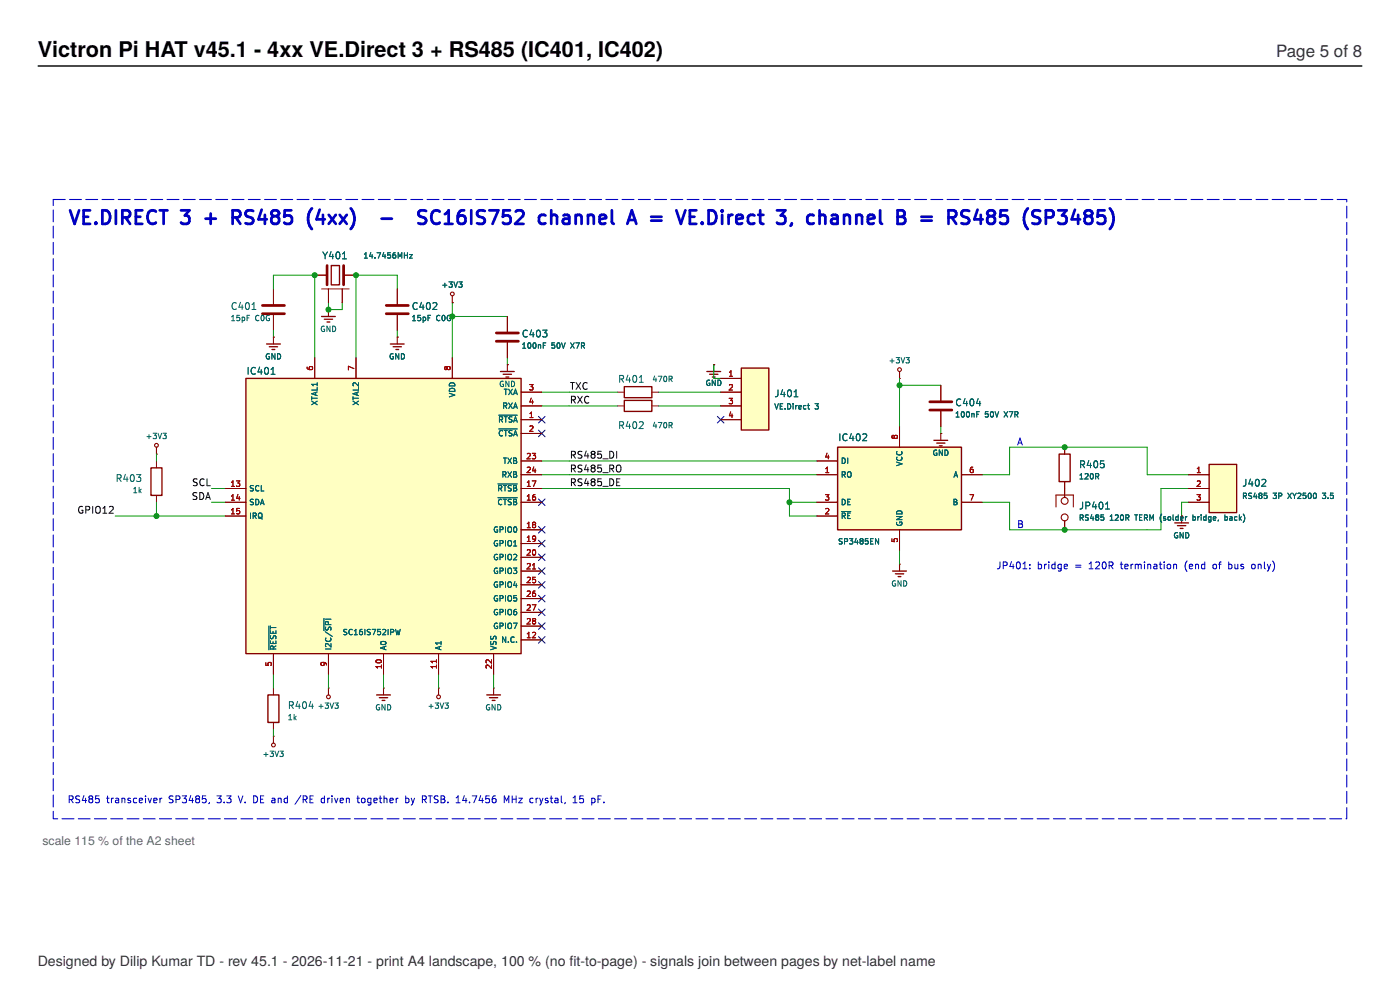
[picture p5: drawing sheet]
<svg xmlns="http://www.w3.org/2000/svg" width="297mm" height="210mm" viewBox="0 0 297 210" stroke-linecap="round" stroke-linejoin="round" font-family="sans-serif">
<defs><g id="words">
<text font-size="4.6" x="8" y="12">Victron Pi HAT v45.1 - 4xx VE.Direct 3 + RS485 (IC401, IC402)</text>
<text font-size="3.6" fill="#333" x="270.7" y="12">Page 5 of 8</text>
<text font-size="3" fill="#333" x="8" y="205">Designed by Dilip Kumar TD - rev 45.1 - 2026-11-21 - print A4 landscape, 100 % (no fit-to-page) - signals join between pages by net-label name</text>
<text font-size="2.6" fill="#666" x="9" y="179.2">scale 115 % of the A2 sheet</text>
</g></defs>
<path d="M8 14h281" fill="none" stroke="#000" stroke-width=".3"/>
<path d="M55.7 66.5h4.6M55.7 64.8h4.6M105.3 72.4h4.7M105.3 70.6h4.7M197.2 87h4.7M197.2 85.2h4.7" fill="none" stroke="#840000" stroke-width=".58"/>
<g fill="none" stroke="#840000" stroke-width=".21">
<path d="M58 71.5h.1M58 61.3v3.5M58 66.5v3.6M69.7 65.7h.1M107.6 77.3h.1M107.6 67.1v3.5M107.6 72.4v3.5M33.2 96.3h.1M33.2 97.8v1.4M131 86.1h1.4M131 83.2h1.4M138.3 86.1h1.4"/>
<path d="M138.3 83.2h1.4M199.6 81.7v3.5M199.6 87v3.5M33.2 105.1v1.4M58 156.2h.1M58 145.9v1.5M58 153.2v1.5M69.7 145.9h.1M81.4 145.9h.1M93 145.9h.1M104.7 145.9h.1"/>
</g>
<g fill="none" stroke="#006464" stroke-width=".21">
<path d="M49.1 68h.7M49.1 67.2l.4-.3v1.1M50.1 64.3a.69 .69 0 0 0-.9 .5 .69 .69 0 0 0 .6 .8l.3-.1M50.8 66.9h-.5l-.1 .5h.6v.5l-.1 .1-.5-.1M51 64.1l-.3 1.1h.9M51.4 64.7v.9M51.4 67.3v1.1M51.4 67.3h.3l.2 .2-.1 .5h-.4M52.3 64.3l.1-.1a.78 .78 0 0 1 .5 .7 .78 .78 0 0 1-.5 .7 .97 .97 0 0 1-.1-1.3zM52.4 67.4h.4M53 66.9h-.6v1.1M53.5 65.6h.8"/>
<path d="M53.5 64.6l.4-.4v1.4M54.9 67a.51 .51 0 0 0-.7 .5 .51 .51 0 0 0 .7 .4M55.5 67l.1-.1a.61 .61 0 0 1 .4 .6 .61 .61 0 0 1-.4 .5l-.2-.4zM57.1 66.9a.52 .52 0 0 0-.6 .6 .52 .52 0 0 0 .7 .4v-.4h-.2M57.1 75.1a.52 .52 0 0 0-.6 .5 .52 .52 0 0 0 .7 .5v-.4h-.2M58.3 75v1.2l-.6-1.2v1.2M58.9 75a.58 .58 0 0 1 .6 .6 .58 .58 0 0 1-.6 .6zM68.8 69.2a.52 .52 0 0 0-.7 .6 .52 .52 0 0 0 .8 .4v-.4h-.3M70 69.2v1.1l-.6-1.1v1.1M70.6 69.2a.58 .58 0 0 1 .6 .6 .58 .58 0 0 1-.6 .5zM110.9 73.9h.6M110.9 73.1l.3-.4v1.2"/>
<path d="M111.9 70.2a.69 .69 0 0 0-1 .5 .69 .69 0 0 0 .7 .8l.3-.2M112.1 72.8l.1-.1a.61 .61 0 0 1 .4 .6 .61 .61 0 0 1-.4 .6 .76 .76 0 0 1-.1-1.1zM112.8 70l-.4 1h.9M113.1 70.5v1M113.2 72.8l.1-.1a.61 .61 0 0 1 .4 .6 .61 .61 0 0 1-.4 .6l-.2-.5zM113.9 70.2l.3-.2a.78 .78 0 0 1 .5 .8 .78 .78 0 0 1-.5 .7l-.4-.6zM114.2 73.1v.8M114.2 73.2h.4l.1 .7M115.1 70h.9l-.5 .6 .5 .1v.6l-.2 .2-.7-.2M115.2 73.3h.4M115.8 72.7h-.6v1.2M117.7 72.7h-.6v.6l.5-.1 .1 .6-.2 .1-.4-.1"/>
<path d="M118.3 72.8l.1-.1a.61 .61 0 0 1 .4 .6 .61 .61 0 0 1-.4 .6 .76 .76 0 0 1-.1-1.1zM119.1 72.7l.4 1.2 .4-1.2M121 72.7l.8 1.2M121.8 72.7l-.8 1.2M122.1 72.7h.8l-.5 1.2M123.3 73.3h.6l.1-.5-.7-.1v1.2M123.6 73.3l.4 .6M133.2 79.6l-.4 1h1M134.4 79.7l.2-.1a.78 .78 0 0 1 .5 .8 .78 .78 0 0 1-.5 .7 .97 .97 0 0 1-.2-1.4zM138.9 79.7l-.3 .9h.7M139.6 79.8h.8l-.5 1.2M141 79.9l.1-.1a.61 .61 0 0 1 .4 .6 .61 .61 0 0 1-.4 .6 .76 .76 0 0 1-.1-1.1z"/>
<path d="M31.2 92.6h.8M31.6 92.2v.9M32.5 91.9h.7l-.4 .4 .3 .2v.4l-.1 .2-.5-.2M33.5 91.9l.4 1.2 .4-1.2M34.6 91.9h.7l-.4 .4 .3 .2v.4l-.1 .2-.5-.2M106.8 80.9a.52 .52 0 0 0-.7 .5 .52 .52 0 0 0 .7 .5v-.4h-.2M108 80.9v1.1l-.7-1.1v1.1M108.5 80.9a.58 .58 0 0 1 .7 .5 .58 .58 0 0 1-.7 .6zM131.5 80.4l.7-.1 .1-.2-.1-.3-.7-.2v1.5M131.5 90.2l.7-.1 .1-.2-.1-.3-.7-.2v1.5M131.8 90.2l.5 .7M131.8 80.4l.5 .7"/>
<path d="M133.2 89.4l-.4 1h1M133.5 80.1v1M133.5 89.9v1M134.4 89.6l.2-.2a.78 .78 0 0 1 .5 .8 .78 .78 0 0 1-.5 .7l-.4-.5zM135.6 89.6l.6-.2 .3 .5-.9 1h.9M135.6 81.1h.9M135.6 80.1l.4-.5v1.5M138.9 89.6l-.3 .8h.7M139.2 80.2v.8M139.2 90v.8M139.6 89.6h.8l-.5 1.2M140.9 89.7l.2-.1a.61 .61 0 0 1 .4 .6 .61 .61 0 0 1-.4 .6l-.3-.5z"/>
<path d="M141.9 90.2h.6v-.5l-.6-.1v1.2M141.9 80.4l.6-.1v-.4l-.6-.1v1.2M142.2 90.2l.4 .6M142.2 80.4l.4 .6M202.8 88.5h.7M202.8 87.6l.4-.3v1.2M203.8 84.8a.69 .69 0 0 0-.9 .4 .69 .69 0 0 0 .6 .9l.3-.2M204 87.4l.2-.1a.61 .61 0 0 1 .4 .6 .61 .61 0 0 1-.4 .6l-.3-.5zM204.7 84.6l-.3 1h.9M205.1 85.1v1M205.1 87.4l.2-.1a.61 .61 0 0 1 .4 .6 .61 .61 0 0 1-.4 .6l-.3-.5zM205.9 84.8l.2-.2a.78 .78 0 0 1 .5 .8 .78 .78 0 0 1-.5 .7l-.3-.6z"/>
<path d="M206.2 87.7v.8M206.2 87.8h.4l.1 .7M207.2 87.9h.4M207.5 84.6l-.3 1h.9M207.8 87.3h-.6v1.2M207.8 85.1v1M209.6 87.3h-.5l-.1 .6 .6-.1v.6l-.2 .1-.4-.1M210.3 87.4l.1-.1a.61 .61 0 0 1 .4 .6 .61 .61 0 0 1-.4 .6 .76 .76 0 0 1-.1-1.1zM211.1 87.3l.4 1.2 .4-1.2M213 87.3l.8 1.2M213.8 87.3l-.8 1.2M214.1 87.3h.8l-.5 1.2"/>
<path d="M215.3 87.9h.5l.1-.5-.6-.1v1.2M215.6 87.9l.4 .6M24.9 101.4h.7l.1-.2-.1-.4-.7-.1v1.4M25.2 101.4l.5 .7M26.6 100.6l-.3 1.1h.9M26.9 101.2v.9M27.9 100.7h.1a.78 .78 0 0 1 .5 .7 .78 .78 0 0 1-.5 .7 .97 .97 0 0 1-.1-1.4zM28.4 104.5h.6M28.4 103.7l.3-.3v1.1M29 100.7h.9l-.5 .5 .4 .2v.6l-.2 .1-.6-.1M29.5 103.4v1.1M29.6 104.1l.4 .4"/>
<path d="M30 103.8l-.5 .4M56.4 159.6v.9M57.3 159.3h.7l-.4 .5 .4 .1v.5l-.2 .1-.5-.1M58.3 159.3l.4 1.2 .4-1.2M59.4 159.3h.7l-.4 .5 .3 .1v.5l-.1 .1-.5-.1M61.2 152.7h.7M61.2 151.9l.4-.4v1.2M61.4 149.6l.7-.1 .1-.2v-.3l-.8-.2v1.5M61.7 149.6l.5 .7M62.4 151.5v1.2M62.5 152.3l.3 .4M62.8 151.9l-.4 .5"/>
<path d="M63.1 148.8l-.3 1h.9M63.5 149.3v1M64.3 149l.2-.2a.78 .78 0 0 1 .5 .8 .78 .78 0 0 1-.5 .7l-.3-.6zM65.9 148.8l-.3 1h.9M66.3 149.3v1M67.7 149.8h.8M68.1 149.4v.9M69 149.1h.7l-.4 .5 .3 .1v.5l-.1 .1-.5-.1M70 149.1l.4 1.2 .4-1.2M71.1 149.1h.7l-.4 .5 .3 .1v.5l-.2 .1-.4-.1M80.5 149.5a.52 .52 0 0 0-.7 .5 .52 .52 0 0 0 .7 .5v-.4h-.2M81.7 149.5v1.1l-.7-1.1v1.1"/>
<path d="M82.2 149.5a.58 .58 0 0 1 .7 .5 .58 .58 0 0 1-.7 .6zM91 149.8h.9M91.4 149.4v.9M92.3 149.1h.7l-.3 .5 .3 .1v.5l-.2 .1-.5-.1M93.4 149.1l.3 1.2 .4-1.2M94.4 149.1h.7l-.4 .5 .4 .1v.5l-.2 .1-.5-.1M103.8 149.5a.52 .52 0 0 0-.6 .5 .52 .52 0 0 0 .7 .5v-.4h-.2M105 149.5v1.1l-.6-1.1v1.1M105.6 149.5a.58 .58 0 0 1 .6 .5 .58 .58 0 0 1-.6 .6zM56 160h.9"/>
</g>
<g fill="none" stroke="#840000" stroke-width=".29">
<path d="M56.5 73h3M57.1 73.6h1.8M57.7 74.1h.6M68.2 67.1h2.9M68.8 67.7h1.8M69.4 68.3h.6M106.2 78.8h2.9M106.8 79.4h1.7M107.3 80h.6M32 99.2h2.4v5.9h-2.4zM132.4 84.9h5.9v2.4h-5.9zM132.4 82h5.9v2.4h-5.9z"/>
<path d="M56.8 147.4h2.4v5.8h-2.4zM79.9 147.4h2.9M80.5 148h1.7M81.1 148.6h.6M103.3 147.4h2.9M103.8 148h1.8M104.4 148.6h.6"/>
</g>
<g fill="none" stroke="#840000" stroke-width=".23">
<path d="M58 71.5v1.5M69.7 65.7v1.4M107.6 77.3v1.5M33.2 94.9v1.4M58 156.2v1.4M69.7 145.9v1.5M81.4 145.9v1.5M93 145.9v1.5M104.7 145.9v1.5"/>
<circle cx="33.2" cy="94.5" r=".4"/>
<circle cx="58" cy="158" r=".4"/>
<circle cx="69.7" cy="147.8" r=".4"/>
<circle cx="93" cy="147.8" r=".4"/>
</g>
<path d="M177.7 94.9h26.3v17.5h-26.3z" fill="#ffffc2" stroke="#840000" stroke-width=".29"/>
<g fill="none" stroke="#840000" stroke-width=".21">
<path d="M173.3 97.8h4.4M190.8 90.5v4.4M199.6 91.9h.1M225.9 94.9v1.4M173.3 100.7h4.4M173.3 109.5h4.4M173.3 106.5h4.4M190.8 112.4v4.4M204 100.7h4.3M204 106.5h4.3M225.9 102.2v3.3M225.9 110.5v1.9"/>
<path d="M250.7 109.5h.1"/>
</g>
<g fill="none" stroke="#006464" stroke-width=".21">
<path d="M178.2 92v1.5M178.7 97.1a.59 .59 0 0 1 .6 .6 .59 .59 0 0 1-.6 .6zM179.7 92.2a.69 .69 0 0 0-1 .4 .69 .69 0 0 0 .7 .9l.3-.2M179.8 97.1v1.2M180.6 92l-.3 1h.9M180.9 92.5v1M181.8 92.2l.2-.2a.78 .78 0 0 1 .5 .8 .78 .78 0 0 1-.5 .7l-.4-.6zM183 92.2l.6-.2 .3 .4-.9 1.1h.9M190.2 98l1.2 .4-1.2 .4M190.3 95.8a.52 .52 0 0 0 .5 .7 .52 .52 0 0 0 .4-.7M190.3 97a.52 .52 0 0 0 .5 .7 .52 .52 0 0 0 .4-.7M198.7 95.5a.52 .52 0 0 0-.7 .5 .52 .52 0 0 0 .8 .5v-.4h-.3"/>
<path d="M199.9 95.5v1.1l-.6-1.1v1.1M200.5 95.5a.58 .58 0 0 1 .6 .5 .58 .58 0 0 1-.6 .6zM229.3 98.5h.6l.2-.3-.1-.3-.7-.1v1.4M229.6 98.5l.5 .7M231 97.7l-.4 1h.9M231.3 98.2v1M232.2 97.8h.2a.78 .78 0 0 1 .5 .7 .78 .78 0 0 1-.5 .7 .97 .97 0 0 1-.2-1.4zM234.2 97.8h-.7l-.1 .7 .2-.2 .5 .1 .2 .2-.1 .5-.2 .1-.6-.1M178.5 108.5h2M178.7 100.7l.5-.1 .1-.4-.6-.1v1.1M178.7 105.9a.59 .59 0 0 1 .6 .6 .59 .59 0 0 1-.6 .6zM178.7 109.4h.5l.1-.5-.6-.1v1.2"/>
<path d="M178.7 114.3h-.5l-.2 .2 .1 .2 .5 .3v.3l-.6 .1M178.9 100.7l.4 .5M178.9 109.4l.4 .6M179.2 114.9l.5-.1 .1-.4-.6-.1v1.1M179.8 100.2l.3-.1a.39 .39 0 0 1 .5 .4v.3a.39 .39 0 0 1-.4 .5 .39 .39 0 0 1-.4-.5zM179.8 109.4h.4M179.8 106.5h.4M180.2 114.3h.7l-.4 .4 .4 .1v.5l-.2 .1-.5-.1M180.4 108.8h-.6v1.2h.6M180.4 105.9h-.6v1.2h.6M181.6 114.2l-.3 .8h.8M181.9 114.6v.8"/>
<path d="M182.7 114.7l-.3 .3 .3 .4 .4-.2-.2-.5M182.7 114.7l-.3-.2 .3-.2 .4 .2-.2 .2M182.7 114.7h.2M184.1 114.3h-.5l-.1 .5 .6-.1v.6l-.1 .1-.5-.1M184.7 114.8h.4M185.2 114.3h-.5v1.1h.5M186.4 114.3v1.1l-.7-1.1v1.1M190.2 109.6h1.2l-1.2 .6h1.2M190.2 110.8a.53 .53 0 0 0 .6 .7 .53 .53 0 0 0 .4-.8h-.3v.3M190.2 108.6a.63 .63 0 0 1 .8-.2 .63 .63 0 0 1 .4 .6h-1.2zM202.4 105.9h.4l.2 .2-.2 .4 .2 .1v.2l-.2 .3h-.4zM202.4 106.5h.4"/>
<path d="M202.4 101.2l.4-1.1 .4 1.1M202.5 100.9h.5M229.1 101.6h.7M229.1 100.8l.3-.3v1.1M229.2 109.8h.5l.1-.5-.6-.1v1.2M229.4 109.8l.4 .6M229.7 106.5l-.1 1.3-.5 .2M230.2 100.6l.4-.1 .2 .3-.7 .8h.7M230.4 107.3l.7-.1 .1-.2-.1-.3-.7-.2v1.5M230.9 109.3h-.6v.3l.5 .3 .1 .2-.2 .3-.5-.1M231.4 100.5h.2a.61 .61 0 0 1 .4 .5 .61 .61 0 0 1-.4 .6 .76 .76 0 0 1-.2-1.1zM231.6 109.2l-.3 .8h.8"/>
<path d="M231.9 109.6v.8M232.1 106.4l-.3 1.1h.9M232.4 101.1l.6-.1v-.4l-.6-.1v1.1M232.5 107v1M232.7 109.7l-.3-.2 .3-.3 .4 .2-.2 .3M232.7 109.7l-.3 .2 .3 .5 .4-.3-.2-.4M232.7 109.7h.2M232.7 101.1l.4 .5M233.4 106.6l.1-.1a.78 .78 0 0 1 .5 .7 .78 .78 0 0 1-.5 .8 .97 .97 0 0 1-.1-1.4zM234.1 109.2h-.5l-.1 .6 .6-.1v.6l-.1 .1-.5-.1M234.5 108h.9M234.5 106.9l.5-.4v1.5"/>
<path d="M235.5 110.4h.7M235.5 109.5l.3-.3v1.2M236.6 109.3l.4-.1 .3 .3-.8 .9h.8M237.8 109.3l.2-.1a.61 .61 0 0 1 .4 .6 .61 .61 0 0 1-.4 .6l-.3-.5zM238.8 109.8h.6v-.5l-.6-.1v1.2M239.1 109.8l.4 .6M240.7 109.2h.7M241 109.2v1.2M241.7 109.8h.4M242.3 109.2h-.6v1.2h.6M242.8 109.8h.5l.1-.5-.6-.1v1.2M243.1 109.8l.3 .6"/>
<path d="M243.9 110.4v-1.2l.4 .8 .4-.8v1.2M246.4 109a1.32 1.32 0 0 0 0 1.8M247.3 109.6h-.3l-.2 .2 .1 .1 .4 .1v.3h-.5M247.9 109.6h.2l.3 .2v.3l-.3 .3-.3-.3zM248.9 109.2v1l.1 .2M249.8 113a.52 .52 0 0 0-.7 .6 .52 .52 0 0 0 .8 .4v-.4h-.3M249.9 109.6h-.3l-.2 .2 .1 .5h.4M249.9 109.2v1.2M250.4 110l.6-.1-.1-.3h-.3l-.2 .2 .1 .5h.4M251 113v1.1l-.7-1.1v1.1M251.5 109.6v.8M251.5 113a.58 .58 0 0 1 .7 .5 .58 .58 0 0 1-.7 .6z"/>
<path d="M251.8 109.6l-.3 .2M253.1 109.6h.3l.2 .2-.1 .5h-.4M253.1 109.2v1.2M254.1 109.6v.8M254.4 109.6l-.3 .2M254.8 109.2v.1M254.8 109.6v.8M255.9 109.6h-.4l-.2 .2 .1 .5h.5M255.9 109.2v1.2M256.9 109.6v.9l-.2 .2h-.3M256.9 109.6h-.3l-.2 .2 .1 .5h.4M257.4 110l.5-.1v-.3h-.3l-.2 .2v.5h.5"/>
<path d="M258.5 110.3l-.1 .2M259.9 109.6h.3l.2 .2-.1 .5h-.4M259.9 109.2v1.2M260.9 109.6h.4l.1 .8M261.4 109.9l-.6 .2 .2 .3 .4-.1M262.4 109.6h-.3l-.2 .2 .1 .5h.4M262.9 109.2v1.2M263 109.9l.4 .5M263.4 109.6l-.5 .4M263.7 109a1.32 1.32 0 0 1 0 1.8"/>
</g>
<path d="M175.2 99.4l.3-.3v1.2M175.4 96.1l-.2 .8h.7M175.7 96.6v.7M189.7 92.6l-.2-.3-.3 .3 .2 .4 .3-.2M189.7 92.6l.2-.3 .5 .3-.2 .4-.5-.2M189.7 92.6v.2M206.4 99.1h-.4l-.1 .3-.1 .6 .2 .3 .4-.2v-.5l-.4-.1-.2 .3M175.1 104.9h.7l-.4 .5 .4 .1v.5l-.2 .1-.5-.1M175.2 100.3h.6M175.2 108l.4-.2 .2 .4-.7 .8h.7M189.2 114.3v.5l.6 .1-.1-.6h.6l.1 .2-.1 .4M205.8 104.9h.7l-.5 1.2" fill="none" stroke="#a90000" stroke-width=".21"/>
<path d="M198.1 93.4h2.9M198.7 94h1.8M199.3 94.6h.6M224.7 96.3h2.3v5.9h-2.3zM249.2 110.9h2.9M249.8 111.5h1.7M250.4 112.1h.6" fill="none" stroke="#840000" stroke-width=".29"/>
<g fill="none" stroke="#840000" stroke-width=".23">
<path d="M199.6 91.9v1.5M224 107.5v-2.5h3.7v2.5M250.7 109.5v1.4"/>
<circle cx="225.9" cy="109.8" r=".73"/>
<circle cx="225.9" cy="106.2" r=".73"/>
</g>
<path d="M256.5 98.5h5.8v10.2h-5.8z" fill="#ffffc2" stroke="#840000" stroke-width=".29"/>
<path d="M252.1 100.7h4.4M252.1 103.6h4.4M252.1 106.5h4.4" fill="none" stroke="#840000" stroke-width=".21"/>
<path d="M254 99.4l.3-.3v1.2M253.9 104.9h.8l-.4 .5 .3 .1v.5l-.2 .1-.5-.1M254 100.3h.7M254 102.1l.4-.1 .3 .3-.8 .9h.8" fill="none" stroke="#a90000" stroke-width=".21"/>
<g fill="none" stroke="#006464" stroke-width=".21">
<path d="M263.8 105.2h.5l.1-.5-.6-.1v1.2M264.1 105.2l.3 .6M264.3 101.7l-.1 1.2-.5 .2M265.3 101.6l-.4 1.1h.9M265.5 104.7h-.6v.3l.5 .3 .1 .2-.2 .3-.4-.1M265.6 102.2v.9M266.2 104.5l-.2 .9h.7M266.5 105v.8M266.5 101.7h.2a.78 .78 0 0 1 .5 .7 .78 .78 0 0 1-.5 .7 .97 .97 0 0 1-.2-1.4zM267.3 105.1l-.2-.2 .2-.3 .4 .2-.2 .3M267.3 105.1l-.2 .2 .2 .5 .4-.3-.2-.4M267.3 105.1h.2"/>
<path d="M267.7 101.8l.6-.1 .2 .4-.9 1h.9M268.8 104.6h-.6v.6l.5-.1 .1 .5-.2 .2-.4-.2M270.1 104.6h.7l-.4 .4 .3 .2v.4l-.1 .2-.5-.2M271.3 105.2h.5l.1-.5-.6-.1v1.2M273.2 104.6l.8 1.2M274 104.6l-.8 1.2M274.2 104.6l.4 .6M274.6 105.2v.6M275 104.6l-.4 .6M275.3 104.7l.5-.1 .2 .3-.7 .9h.7M277 104.6h-.5l-.1 .6 .6-.1v.5l-.1 .2-.5-.2M277.6 104.7l.2-.1a.61 .61 0 0 1 .4 .6 .61 .61 0 0 1-.4 .6l-.3-.5z"/>
<path d="M278.8 104.7l.1-.1a.61 .61 0 0 1 .4 .6 .61 .61 0 0 1-.4 .6 .76 .76 0 0 1-.1-1.1zM280.5 104.6h.7l-.3 .4 .3 .2v.4l-.2 .2-.5-.2M281.7 105.6v.2M282.8 104.6h-.5l-.1 .6 .6-.1v.5l-.1 .2-.5-.2"/>
</g>
<path d="M157.3 78.1h5.8v13.1h-5.8z" fill="#ffffc2" stroke="#840000" stroke-width=".29"/>
<g fill="none" stroke="#840000" stroke-width=".21">
<path d="M66.8 58.4h2.6M72.9 58.4h2.6M68.2 61.3h5.9M69.7 61.3v2.9M72.6 61.3v2.9M84.3 71.5h.1M84.3 61.3v3.5M84.3 66.5v3.6M96 64.2h.1M151.4 77.3h.1M152.9 80.3h4.4M152.9 83.2h4.4"/>
<path d="M152.9 86.1h4.4M152.9 89h4.4M190.8 80.3h.1M190.8 119.7h.1"/>
</g>
<path d="M154.7 79.8h.7M154.7 79l.4-.3v1.1M154.7 84.5h.7l-.4 .4 .3 .1v.6l-.1 .1-.5-.1M154.7 81.7l.5-.1 .2 .3-.7 .8h.7M155 87.4l-.3 .8h.8M155.3 87.8v.8" fill="none" stroke="#a90000" stroke-width=".21"/>
<g fill="none" stroke="#006464" stroke-width=".21">
<path d="M68.5 53.4l.5 .8M69 54.2v.7M69.5 53.4l-.5 .8M70.2 53.4l-.3 1h.9M70.6 53.9v1M71.5 53.5l.1-.1a.78 .78 0 0 1 .5 .8 .78 .78 0 0 1-.5 .7 .97 .97 0 0 1-.1-1.4zM72.7 54.9h.8M72.7 53.9l.4-.5v1.5M77.3 54.8h.7M77.3 53.9l.3-.3v1.2M78.7 53.6l-.3 .8h.7M78.9 54v.8"/>
<path d="M79.5 54.6v.2M80 53.6h.7l-.4 1.2M81.4 53.6l-.3 .8h.7M81.7 54v.8M82.8 53.6h-.5l-.1 .6 .6-.1v.5l-.1 .2-.5-.2M83.9 53.6l-.4 .1-.1 .2-.1 .6 .2 .3 .4-.2v-.5l-.4-.1-.2 .3M84.5 54.8v-1.2l.4 .8 .3-.8v1.2M85.8 53.6v1.2M85.8 54.2h.6M86.4 53.6v1.2M86.9 54h.6l-.6 .8h.6M95.2 59.8h.8l-.4 .4 .3 .1v.5l-.2 .1-.5-.1"/>
<path d="M96.3 59.8l.4 1.1 .3-1.1M97.3 59.8h.7l-.3 .4 .3 .1v.5l-.2 .1-.5-.1M83.4 75.1a.52 .52 0 0 0-.7 .5 .52 .52 0 0 0 .8 .5v-.4h-.3M84.6 75v1.2l-.6-1.2v1.2M85.2 75a.58 .58 0 0 1 .6 .6 .58 .58 0 0 1-.6 .6zM87.5 68h.7M87.5 67.2l.3-.3v1.1M88.5 64.3a.69 .69 0 0 0-1 .5 .69 .69 0 0 0 .7 .8l.3-.1M89.2 66.9h-.5l-.1 .5h.6v.5l-.2 .1-.4-.1M89.4 64.1l-.3 1.1h.9M89.8 64.7v.9M89.8 67.3v1.1"/>
<path d="M89.8 67.3h.3l.2 .2-.1 .5h-.4M90.7 64.3l.1-.1a.78 .78 0 0 1 .5 .7 .78 .78 0 0 1-.5 .7 .97 .97 0 0 1-.1-1.3zM90.8 67.4h.4M91.3 66.9h-.5v1.1M91.8 64.3l.6-.1 .3 .4-.9 1h.9M93.3 67a.51 .51 0 0 0-.7 .5 .51 .51 0 0 0 .7 .4M93.9 67l.1-.1a.61 .61 0 0 1 .4 .6 .61 .61 0 0 1-.4 .5l-.2-.4zM93.9 60.5h.9M94.4 60.1v.8M95.5 66.9a.52 .52 0 0 0-.7 .6 .52 .52 0 0 0 .8 .4v-.4h-.3M188.8 76.6h.9M189.2 76.1v.9"/>
<path d="M190.1 75.8h.7l-.4 .5 .4 .1v.5l-.2 .1-.5-.1M191.2 75.8l.3 1.2 .4-1.2M192.2 75.8h.7l-.4 .5 .4 .1v.5l-.2 .1-.5-.1M150.5 80.7a.52 .52 0 0 0-.6 .5 .52 .52 0 0 0 .7 .5v-.4h-.2M151.7 80.6v1.2l-.6-1.2v1.2M152.3 80.6a.58 .58 0 0 1 .7 .6 .58 .58 0 0 1-.7 .6zM164.4 85.6l.3 1.2 .4-1.2M165 82.7v1.3l-.5 .2M165.5 86.2h.4M166 82.6l-.3 1.1h.9M166.1 85.6h-.6v1.2h.6M166.4 83.2v1"/>
<path d="M166.6 86.7v.1M167.1 85.6a.58 .58 0 0 1 .7 .6 .58 .58 0 0 1-.7 .6zM167.2 82.8l.2-.1a.78 .78 0 0 1 .5 .7 .78 .78 0 0 1-.5 .8l-.3-.6zM168.2 85.6v.1M168.2 86v.8M168.5 84.2h.8M168.5 83.1l.4-.4v1.5M168.8 86v.8M169.1 86l-.3 .2M169.5 86.4l.5-.1-.1-.2-.3-.1-.1 .2v.5h.4M171 86.1l-.3-.1-.3 .2 .1 .5h.5M171.3 86h.5"/>
<path d="M171.5 85.6v1l.3 .2M172.9 85.6h.7l-.4 .5 .4 .1v.5l-.2 .1-.5-.1M190 123.2a.52 .52 0 0 0-.7 .6 .52 .52 0 0 0 .7 .4v-.4h-.2M191.2 123.2v1.1l-.7-1.1v1.1M191.7 123.2a.58 .58 0 0 1 .7 .6 .58 .58 0 0 1-.7 .5z"/>
</g>
<g fill="none" stroke="#840000" stroke-width=".23">
<path d="M84.3 71.5v1.5M96 62.8v1.4M151.4 77.3v1.5M190.8 78.8v1.5M190.8 119.7v1.4"/>
<circle cx="96" cy="62.4" r=".4"/>
<circle cx="190.8" cy="78.4" r=".4"/>
</g>
<path d="M70.3 56.3h1.7v4.1h-1.7zM82.8 73h2.9M83.4 73.6h1.8M84 74.1h.6M150 78.8h2.9M150.5 79.4h1.8M151.1 80h.6M189.4 121.1h2.9M190 121.7h1.7M190.5 122.3h.6" fill="none" stroke="#840000" stroke-width=".29"/>
<path d="M69.4 56.3v4.1M72.9 56.3v4.1M81.9 66.5h4.7M81.9 64.8h4.7" fill="none" stroke="#840000" stroke-width=".58"/>
<path d="M52.2 80.3h58.4v58.4h-58.4z" fill="#ffffc2" stroke="#840000" stroke-width=".29"/>
<g fill="none" stroke="#840000" stroke-width=".21">
<path d="M66.8 58.4h2.6M72.9 58.4h2.6M58 71.5h.1M66.8 75.9v4.4M69.7 61.3v2.9M72.6 61.3v2.9M75.5 75.9v4.4M84.3 71.5h.1M84.3 61.3v3.5M84.3 66.5v3.6M96 64.2h.1M96 75.9v4.4"/>
<path d="M107.6 77.3h.1M107.6 67.1v3.5M107.6 72.4v3.5M151.4 77.3h.1M110.6 89h4.3M110.6 91.9h4.3M110.6 97.8h4.3M110.6 83.2h4.3M110.6 86.1h4.3M152.9 89h4.4M152.9 83.2h4.4M152.9 86.1h4.4"/>
<path d="M152.9 80.3h4.4M173.3 97.8h4.4M190.8 90.5v4.4M199.6 91.9h.1M199.6 81.7v3.5M199.6 87v3.5M225.9 94.9v1.4M47.8 103.6h4.4M47.8 106.5h4.4M47.8 109.5h4.4M110.6 103.6h4.3M110.6 106.5h4.3"/>
<path d="M110.6 112.4h4.3M110.6 115.3h4.3M110.6 118.2h4.3M110.6 100.7h4.3M173.3 106.5h4.4M173.3 109.5h4.4M173.3 100.7h4.4M190.8 112.4v4.4M204 106.5h4.3M204 100.7h4.3M225.9 102.2v3.3M225.9 110.5v1.9"/>
<path d="M250.7 109.5h.1M252.1 103.6h4.4M252.1 106.5h4.4M252.1 100.7h4.4M58 138.7v4.3M69.7 138.7v4.3M81.4 138.7v4.3M93 138.7v4.3M104.7 138.7v4.3M110.6 135.7h4.3M110.6 121.1h4.3M110.6 124.1h4.3"/>
<path d="M110.6 127h4.3M110.6 129.9h4.3M110.6 132.8h4.3"/>
</g>
<g fill="none" stroke="#006464" stroke-width=".21">
<path d="M68.5 53.4l.5 .8M69 54.2v.7M69.5 53.4l-.5 .8M70.2 53.4l-.3 1h.9M70.6 53.9v1M71.5 53.5l.1-.1a.78 .78 0 0 1 .5 .8 .78 .78 0 0 1-.5 .7 .97 .97 0 0 1-.1-1.4zM72.7 54.9h.8M72.7 53.9l.4-.5v1.5M77.3 54.8h.7M77.3 53.9l.3-.3v1.2M78.7 53.6l-.3 .8h.7M78.9 54v.8"/>
<path d="M79.5 54.6v.2M80 53.6h.7l-.4 1.2M81.4 53.6l-.3 .8h.7M81.7 54v.8M82.8 53.6h-.5l-.1 .6 .6-.1v.5l-.1 .2-.5-.2M83.9 53.6l-.4 .1-.1 .2-.1 .6 .2 .3 .4-.2v-.5l-.4-.1-.2 .3M84.5 54.8v-1.2l.4 .8 .3-.8v1.2M85.8 53.6v1.2M85.8 54.2h.6M86.4 53.6v1.2M86.9 54h.6l-.6 .8h.6M95.2 59.8h.8l-.4 .4 .3 .1v.5l-.2 .1-.5-.1"/>
<path d="M96.3 59.8l.4 1.1 .3-1.1M97.3 59.8h.7l-.3 .4 .3 .1v.5l-.2 .1-.5-.1M52.6 77.9v1.5M54.2 78.1a.69 .69 0 0 0-1 .5 .69 .69 0 0 0 .7 .8l.3-.1M55.1 77.9l-.4 1h.9M55.4 78.4v1M56.3 78l.2-.1a.78 .78 0 0 1 .5 .8 .78 .78 0 0 1-.5 .7 .97 .97 0 0 1-.2-1.4zM57.1 75.1a.52 .52 0 0 0-.6 .5 .52 .52 0 0 0 .7 .5v-.4h-.2M57.5 78.4l.4-.5v1.5M57.5 79.4h.8M58.3 75v1.2l-.6-1.2v1.2M58.9 75a.58 .58 0 0 1 .6 .6 .58 .58 0 0 1-.6 .6z"/>
<path d="M83.4 75.1a.52 .52 0 0 0-.7 .5 .52 .52 0 0 0 .8 .5v-.4h-.3M84.6 75v1.2l-.6-1.2v1.2M85.2 75a.58 .58 0 0 1 .6 .6 .58 .58 0 0 1-.6 .6zM87.5 68h.7M87.5 67.2l.3-.3v1.1M88.5 64.3a.69 .69 0 0 0-1 .5 .69 .69 0 0 0 .7 .8l.3-.1M89.2 66.9h-.5l-.1 .5h.6v.5l-.2 .1-.4-.1M89.4 64.1l-.3 1.1h.9M89.8 64.7v.9M89.8 67.3h.3l.2 .2-.1 .5h-.4M89.8 67.3v1.1M90.7 64.3l.1-.1a.78 .78 0 0 1 .5 .7 .78 .78 0 0 1-.5 .7 .97 .97 0 0 1-.1-1.3z"/>
<path d="M90.8 67.4h.4M91.3 66.9h-.5v1.1M91.8 64.3l.6-.1 .3 .4-.9 1h.9M93.3 67a.51 .51 0 0 0-.7 .5 .51 .51 0 0 0 .7 .4M93.9 67l.1-.1a.61 .61 0 0 1 .4 .6 .61 .61 0 0 1-.4 .5l-.2-.4zM93.9 60.5h.9M94.4 60.1v.8M95.5 66.9a.52 .52 0 0 0-.7 .6 .52 .52 0 0 0 .8 .4v-.4h-.3M110.9 73.9h.6M110.9 73.1l.3-.4v1.2M111.9 70.2a.69 .69 0 0 0-1 .5 .69 .69 0 0 0 .7 .8l.3-.2M112.1 72.8l.1-.1a.61 .61 0 0 1 .4 .6 .61 .61 0 0 1-.4 .6 .76 .76 0 0 1-.1-1.1z"/>
<path d="M112.8 70l-.4 1h.9M113.1 70.5v1M113.2 72.8l.1-.1a.61 .61 0 0 1 .4 .6 .61 .61 0 0 1-.4 .6l-.2-.5zM113.9 70.2l.3-.2a.78 .78 0 0 1 .5 .8 .78 .78 0 0 1-.5 .7l-.4-.6zM114.2 73.1v.8M114.2 73.2h.4l.1 .7M115.1 70h.9l-.5 .6 .5 .1v.6l-.2 .2-.7-.2M115.2 73.3h.4M115.8 72.7h-.6v1.2M117.7 72.7h-.6v.6l.5-.1 .1 .6-.2 .1-.4-.1M118.3 72.8l.1-.1a.61 .61 0 0 1 .4 .6 .61 .61 0 0 1-.4 .6 .76 .76 0 0 1-.1-1.1zM119.1 72.7l.4 1.2 .4-1.2"/>
<path d="M121 72.7l.8 1.2M121.8 72.7l-.8 1.2M122.1 72.7h.8l-.5 1.2M123.3 73.3h.6l.1-.5-.7-.1v1.2M123.6 73.3l.4 .6M66.1 85.1l1.2 .8M66.1 84.1v.7M66.1 84.5h1.2M67 83.2v.6M67.3 85.1l-1.2 .8M67.3 83.1l-1.2 .4 1.2 .4M67.3 81.2v.7"/>
<path d="M67.3 82.2v.5h-1.2M67.3 81.5h-1.2l.4 .4M74.9 84.5h1.2M74.9 85.1l1.2 .8M74.9 84.1v.7M75.7 83.2v.6M76.1 82.2v.5h-1.2M76.1 85.1l-1.2 .8M76.1 81.2v.7l-.9-.7-.3 .2 .1 .5M76.1 83.1l-1.2 .4 1.2 .4M95.3 83.4l1.2 .4-1.2 .4M95.5 81.3a.61 .61 0 0 1 .7-.1 .61 .61 0 0 1 .3 .7h-1.2z"/>
<path d="M95.5 82.5a.61 .61 0 0 1 .7-.1 .61 .61 0 0 1 .3 .6h-1.2zM105.8 88.1h3.9M105.8 91h3.9M106 89l.5-.1 .1-.4-.6-.1v1.2M106.2 89l.4 .6M106.6 91.4a.52 .52 0 0 0-.7 .5 .52 .52 0 0 0 .7 .5M106.8 80.9a.52 .52 0 0 0-.7 .5 .52 .52 0 0 0 .7 .5v-.4h-.2M106.8 97.1h.7M106.8 86.1l.6-.1 .1-.4-.7-.1v1.1M107 88.4h.6M107 91.3h.6M107 82.5h.6"/>
<path d="M107.1 97.1v1.2M107.1 86.1l.4 .5M107.3 82.5v1.2M107.3 88.4v1.2M107.3 91.3v1.2M107.7 97.1l.8 1.2M107.9 82.5l.8 1.2M107.9 85.5l.8 1.1M108 80.9v1.1l-.7-1.1v1.1M108.5 80.9a.58 .58 0 0 1 .7 .5 .58 .58 0 0 1-.7 .6zM108.5 97.1l-.8 1.2M108.6 88.4h-.4l-.2 .2 .1 .3 .5 .2v.3l-.6 .1"/>
<path d="M108.6 91.4l-.4-.1-.2 .2 .1 .3 .5 .2v.4h-.6M108.7 82.5l-.8 1.2M108.7 85.5l-.8 1.1M109 89.6l.4-1.2 .3 1.2M109 97.1h.4l.2 .3-.2 .3 .2 .1v.3l-.2 .2h-.4zM109 92.5l.4-1.2 .3 1.2M109 97.7h.4M109 83.7l.4-1.2 .3 1.2M109 86.6l.4-1.1 .3 1.1M109.1 89.2h.5M109.1 92.1h.5M109.1 83.4h.5"/>
<path d="M109.1 86.3h.5M150.5 80.7a.52 .52 0 0 0-.6 .5 .52 .52 0 0 0 .7 .5v-.4h-.2M151.7 80.6v1.2l-.6-1.2v1.2M152.3 80.6a.58 .58 0 0 1 .7 .6 .58 .58 0 0 1-.7 .6zM164.4 85.6l.3 1.2 .4-1.2M165 82.7v1.3l-.5 .2M165.5 86.2h.4M166 82.6l-.3 1.1h.9M166.1 85.6h-.6v1.2h.6M166.4 83.2v1M166.6 86.7v.1M167.1 85.6a.58 .58 0 0 1 .7 .6 .58 .58 0 0 1-.7 .6z"/>
<path d="M167.2 82.8l.2-.1a.78 .78 0 0 1 .5 .7 .78 .78 0 0 1-.5 .8l-.3-.6zM168.2 85.6v.1M168.2 86v.8M168.5 84.2h.8M168.5 83.1l.4-.4v1.5M168.8 86v.8M169.1 86l-.3 .2M169.5 86.4l.5-.1-.1-.2-.3-.1-.1 .2v.5h.4M171 86.1l-.3-.1-.3 .2 .1 .5h.5M171.3 86h.5M171.5 85.6v1l.3 .2M172.9 85.6h.7l-.4 .5 .4 .1v.5l-.2 .1-.5-.1"/>
<path d="M178.2 92v1.5M178.7 97.1a.59 .59 0 0 1 .6 .6 .59 .59 0 0 1-.6 .6zM179.7 92.2a.69 .69 0 0 0-1 .4 .69 .69 0 0 0 .7 .9l.3-.2M179.8 97.1v1.2M180.6 92l-.3 1h.9M180.9 92.5v1M181.8 92.2l.2-.2a.78 .78 0 0 1 .5 .8 .78 .78 0 0 1-.5 .7l-.4-.6zM183 92.2l.6-.2 .3 .4-.9 1.1h.9M190.2 98l1.2 .4-1.2 .4M190.3 97a.52 .52 0 0 0 .5 .7 .52 .52 0 0 0 .4-.7M190.3 95.8a.52 .52 0 0 0 .5 .7 .52 .52 0 0 0 .4-.7M198.7 95.5a.52 .52 0 0 0-.7 .5 .52 .52 0 0 0 .8 .5v-.4h-.3"/>
<path d="M199.9 95.5v1.1l-.6-1.1v1.1M200.5 95.5a.58 .58 0 0 1 .6 .5 .58 .58 0 0 1-.6 .6zM202.8 88.5h.7M202.8 87.6l.4-.3v1.2M203.8 84.8a.69 .69 0 0 0-.9 .4 .69 .69 0 0 0 .6 .9l.3-.2M204 87.4l.2-.1a.61 .61 0 0 1 .4 .6 .61 .61 0 0 1-.4 .6l-.3-.5zM204.7 84.6l-.3 1h.9M205.1 85.1v1M205.1 87.4l.2-.1a.61 .61 0 0 1 .4 .6 .61 .61 0 0 1-.4 .6l-.3-.5zM205.9 84.8l.2-.2a.78 .78 0 0 1 .5 .8 .78 .78 0 0 1-.5 .7l-.3-.6zM206.2 87.7v.8M206.2 87.8h.4l.1 .7"/>
<path d="M207.2 87.9h.4M207.5 84.6l-.3 1h.9M207.8 87.3h-.6v1.2M207.8 85.1v1M209.6 87.3h-.5l-.1 .6 .6-.1v.6l-.2 .1-.4-.1M210.3 87.4l.1-.1a.61 .61 0 0 1 .4 .6 .61 .61 0 0 1-.4 .6 .76 .76 0 0 1-.1-1.1zM211.1 87.3l.4 1.2 .4-1.2M213 87.3l.8 1.2M213.8 87.3l-.8 1.2M214.1 87.3h.8l-.5 1.2M215.3 87.9h.5l.1-.5-.6-.1v1.2M215.6 87.9l.4 .6"/>
<path d="M229.3 98.5h.6l.2-.3-.1-.3-.7-.1v1.4M229.6 98.5l.5 .7M231 97.7l-.4 1h.9M231.3 98.2v1M232.2 97.8h.2a.78 .78 0 0 1 .5 .7 .78 .78 0 0 1-.5 .7 .97 .97 0 0 1-.2-1.4zM234.2 97.8h-.7l-.1 .7 .2-.2 .5 .1 .2 .2-.1 .5-.2 .1-.6-.1M53.1 108.8v1.2M53.7 109.4h.6v-.5l-.6-.1v1.2M53.8 103l-.7 .1v.3l.5 .3 .2 .2-.3 .3-.4-.1M53.8 106l-.5-.1-.2 .2 .1 .3 .5 .2v.4h-.6M54 109.4l.4 .6M54.3 105.9a.59 .59 0 0 1 .6 .6 .59 .59 0 0 1-.6 .6z"/>
<path d="M54.9 109l.2-.2a.39 .39 0 0 1 .5 .4v.4a.39 .39 0 0 1-.4 .4 .39 .39 0 0 1-.4-.4zM54.9 103.1a.52 .52 0 0 0-.7 .5 .52 .52 0 0 0 .7 .4M55 109.7l.4 .2M55.3 107.1l.3-1.2 .4 1.2M55.4 106.7h.5M55.4 103v1.2h.6M55.4 109.9l.2 .2M105.5 111.8a.53 .53 0 0 0-.7 .5 .53 .53 0 0 0 .8 .5v-.4h-.3M105.5 114.7a.53 .53 0 0 0-.7 .6 .53 .53 0 0 0 .8 .4v-.4h-.3M105.5 117.6a.53 .53 0 0 0-.7 .6 .53 .53 0 0 0 .8 .4v-.4h-.3M105.6 105.6h4.1M105.6 102.7h4.1"/>
<path d="M105.8 103.6l.5-.1 .1-.4-.6-.1v1.2M106.1 103.6l.4 .6M106.1 112.4l.5-.1 .1-.4-.6-.2v1.2M106.1 115.3l.5-.1 .1-.4-.6-.1v1.1M106.1 118.2l.5-.1 .1-.4-.6-.1v1.1M106.5 106a.52 .52 0 0 0-.8 .5 .52 .52 0 0 0 .8 .5M106.7 100.7l.5-.1 .1-.4-.6-.1v1.1M106.8 103h.7M106.8 105.9h.7M107 100.7l.3 .5M107.1 103v1.2M107.1 105.9v1.2"/>
<path d="M107.2 111.7v1.2M107.2 114.7v1.1M107.2 117.6v1.1M107.7 100.1l.8 1.1M107.8 114.8l.2-.1a.39 .39 0 0 1 .5 .4v.3a.39 .39 0 0 1-.4 .4 .39 .39 0 0 1-.4-.4zM107.8 117.7l.2-.1a.39 .39 0 0 1 .5 .4v.4a.39 .39 0 0 1-.4 .4 .39 .39 0 0 1-.4-.4zM107.9 111.8l.1-.1a.39 .39 0 0 1 .5 .4v.4a.39 .39 0 0 1-.4 .4 .39 .39 0 0 1-.4-.4zM108.5 103l-.7 .1v.3l.6 .3 .1 .2-.3 .3-.4-.1M108.5 106l-.5-.1-.2 .2 .1 .3 .5 .2v.4h-.6M108.5 100.1l-.8 1.1M109 100.1h.4l.2 .2-.2 .3 .2 .1v.3l-.2 .2h-.4zM109 103h.4l.2 .2-.2 .3 .2 .2v.2l-.2 .3h-.4z"/>
<path d="M109 105.9h.4l.2 .2-.2 .4 .2 .1v.2l-.2 .3h-.4zM109 117.7l.4-.1 .2 .3-.7 .8h.7M109 106.5h.4M109 103.5h.4M109 115.8h.6M109 115l.3-.3v1.1M109 100.6h.4M109.1 111.8l.1-.1a.62 .62 0 0 1 .4 .6 .62 .62 0 0 1-.4 .6 .78 .78 0 0 1-.1-1.1zM178.5 108.5h2M178.7 105.9a.59 .59 0 0 1 .6 .6 .59 .59 0 0 1-.6 .6zM178.7 109.4h.5l.1-.5-.6-.1v1.2M178.7 100.7l.5-.1 .1-.4-.6-.1v1.1"/>
<path d="M178.7 114.3h-.5l-.2 .2 .1 .2 .5 .3v.3l-.6 .1M178.9 100.7l.4 .5M178.9 109.4l.4 .6M179.2 114.9l.5-.1 .1-.4-.6-.1v1.1M179.8 106.5h.4M179.8 100.2l.3-.1a.39 .39 0 0 1 .5 .4v.3a.39 .39 0 0 1-.4 .5 .39 .39 0 0 1-.4-.5zM179.8 109.4h.4M180.2 114.3h.7l-.4 .4 .4 .1v.5l-.2 .1-.5-.1M180.4 105.9h-.6v1.2h.6M180.4 108.8h-.6v1.2h.6M181.6 114.2l-.3 .8h.8M181.9 114.6v.8"/>
<path d="M182.7 114.7l-.3 .3 .3 .4 .4-.2-.2-.5M182.7 114.7l-.3-.2 .3-.2 .4 .2-.2 .2M182.7 114.7h.2M184.1 114.3h-.5l-.1 .5 .6-.1v.6l-.1 .1-.5-.1M184.7 114.8h.4M185.2 114.3h-.5v1.1h.5M186.4 114.3v1.1l-.7-1.1v1.1M190.2 109.6h1.2l-1.2 .6h1.2M190.2 110.8a.53 .53 0 0 0 .6 .7 .53 .53 0 0 0 .4-.8h-.3v.3M190.2 108.6a.63 .63 0 0 1 .8-.2 .63 .63 0 0 1 .4 .6h-1.2zM202.4 105.9h.4l.2 .2-.2 .4 .2 .1v.2l-.2 .3h-.4zM202.4 106.5h.4"/>
<path d="M202.4 101.2l.4-1.1 .4 1.1M202.5 100.9h.5M229.1 101.6h.7M229.1 100.8l.3-.3v1.1M229.2 109.8h.5l.1-.5-.6-.1v1.2M229.4 109.8l.4 .6M229.7 106.5l-.1 1.3-.5 .2M230.2 100.6l.4-.1 .2 .3-.7 .8h.7M230.4 107.3l.7-.1 .1-.2-.1-.3-.7-.2v1.5M230.9 109.3h-.6v.3l.5 .3 .1 .2-.2 .3-.5-.1M231.4 100.5h.2a.61 .61 0 0 1 .4 .5 .61 .61 0 0 1-.4 .6 .76 .76 0 0 1-.2-1.1zM231.6 109.2l-.3 .8h.8"/>
<path d="M231.9 109.6v.8M232.1 106.4l-.3 1.1h.9M232.4 101.1l.6-.1v-.4l-.6-.1v1.1M232.5 107v1M232.7 109.7l-.3-.2 .3-.3 .4 .2-.2 .3M232.7 109.7l-.3 .2 .3 .5 .4-.3-.2-.4M232.7 109.7h.2M232.7 101.1l.4 .5M233.4 106.6l.1-.1a.78 .78 0 0 1 .5 .7 .78 .78 0 0 1-.5 .8 .97 .97 0 0 1-.1-1.4zM234.1 109.2h-.5l-.1 .6 .6-.1v.6l-.1 .1-.5-.1M234.5 108h.9M234.5 106.9l.5-.4v1.5"/>
<path d="M235.5 110.4h.7M235.5 109.5l.3-.3v1.2M236.6 109.3l.4-.1 .3 .3-.8 .9h.8M237.8 109.3l.2-.1a.61 .61 0 0 1 .4 .6 .61 .61 0 0 1-.4 .6l-.3-.5zM238.8 109.8h.6v-.5l-.6-.1v1.2M239.1 109.8l.4 .6M240.7 109.2h.7M241 109.2v1.2M241.7 109.8h.4M242.3 109.2h-.6v1.2h.6M242.8 109.8h.5l.1-.5-.6-.1v1.2M243.1 109.8l.3 .6"/>
<path d="M243.9 110.4v-1.2l.4 .8 .4-.8v1.2M246.4 109a1.32 1.32 0 0 0 0 1.8M247.3 109.6h-.3l-.2 .2 .1 .1 .4 .1v.3h-.5M247.9 109.6h.2l.3 .2v.3l-.3 .3-.3-.3zM248.9 109.2v1l.1 .2M249.8 113a.52 .52 0 0 0-.7 .6 .52 .52 0 0 0 .8 .4v-.4h-.3M249.9 109.6h-.3l-.2 .2 .1 .5h.4M249.9 109.2v1.2M250.4 110l.6-.1-.1-.3h-.3l-.2 .2 .1 .5h.4M251 113v1.1l-.7-1.1v1.1M251.5 109.6v.8M251.5 113a.58 .58 0 0 1 .7 .5 .58 .58 0 0 1-.7 .6z"/>
<path d="M251.8 109.6l-.3 .2M253.1 109.6h.3l.2 .2-.1 .5h-.4M253.1 109.2v1.2M254.1 109.6v.8M254.4 109.6l-.3 .2M254.8 109.2v.1M254.8 109.6v.8M255.9 109.6h-.4l-.2 .2 .1 .5h.5M255.9 109.2v1.2M256.9 109.6h-.3l-.2 .2 .1 .5h.4M256.9 109.6v.9l-.2 .2h-.3M257.4 110l.5-.1v-.3h-.3l-.2 .2v.5h.5"/>
<path d="M258.5 110.3l-.1 .2M259.9 109.6h.3l.2 .2-.1 .5h-.4M259.9 109.2v1.2M260.9 109.6h.4l.1 .8M261.4 109.9l-.6 .2 .2 .3 .4-.1M262.4 109.6h-.3l-.2 .2 .1 .5h.4M262.9 109.2v1.2M263 109.9l.4 .5M263.4 109.6l-.5 .4M263.7 109a1.32 1.32 0 0 1 0 1.8M263.8 105.2h.5l.1-.5-.6-.1v1.2M264.1 105.2l.3 .6"/>
<path d="M264.3 101.7l-.1 1.2-.5 .2M265.3 101.6l-.4 1.1h.9M265.5 104.7h-.6v.3l.5 .3 .1 .2-.2 .3-.4-.1M265.6 102.2v.9M266.2 104.5l-.2 .9h.7M266.5 105v.8M266.5 101.7h.2a.78 .78 0 0 1 .5 .7 .78 .78 0 0 1-.5 .7 .97 .97 0 0 1-.2-1.4zM267.3 105.1l-.2-.2 .2-.3 .4 .2-.2 .3M267.3 105.1l-.2 .2 .2 .5 .4-.3-.2-.4M267.3 105.1h.2M267.7 101.8l.6-.1 .2 .4-.9 1h.9M268.8 104.6h-.6v.6l.5-.1 .1 .5-.2 .2-.4-.2"/>
<path d="M270.1 104.6h.7l-.4 .4 .3 .2v.4l-.1 .2-.5-.2M271.3 105.2h.5l.1-.5-.6-.1v1.2M273.2 104.6l.8 1.2M274 104.6l-.8 1.2M274.2 104.6l.4 .6M274.6 105.2v.6M275 104.6l-.4 .6M275.3 104.7l.5-.1 .2 .3-.7 .9h.7M277 104.6h-.5l-.1 .6 .6-.1v.5l-.1 .2-.5-.2M277.6 104.7l.2-.1a.61 .61 0 0 1 .4 .6 .61 .61 0 0 1-.4 .6l-.3-.5zM278.8 104.7l.1-.1a.61 .61 0 0 1 .4 .6 .61 .61 0 0 1-.4 .6 .76 .76 0 0 1-.1-1.1zM280.5 104.6h.7l-.3 .4 .3 .2v.4l-.2 .2-.5-.2"/>
<path d="M281.7 105.6v.2M282.8 104.6h-.5l-.1 .6 .6-.1v.5l-.1 .2-.5-.2M57 132.8v5M57.4 132.8v.6M57.4 133.8v.5h1.1v-.5M57.4 136v.5h1.1v-.5M57.4 133.1h1.1M57.4 134.8l.1 .7h.3l.2-.6 .3-.1 .2 .3v.4M57.9 133.9v.4M57.9 136.1v.4M58 137.7l-.1-.6h-.4l-.1 .6h1.1M58.5 137l-.5 .4"/>
<path d="M68.7 131.2v2.6M69 134l1.5 1M69 137.7h1.2M69 131.3h1.2M69.1 133l-.1 .4 .3 .3 .2-.1 .3-.5h.3l.1 .6M69.2 135.3a.52 .52 0 0 0 .4 .8 .52 .52 0 0 0 .5-.8M69.7 132.5l-.1-.6h-.4l-.2 .6h1.2M70.2 136.5v.7l-.8-.7-.4 .2 .2 .5M73.6 133.6h-.6v.3l.5 .3 .1 .2-.2 .2h-.5M74.7 133.6a.51 .51 0 0 0-.7 .5 .51 .51 0 0 0 .7 .4M75.2 134.6h.6M75.2 133.8l.3-.3v1.1"/>
<path d="M76.8 133.5l-.3 .1-.2 .2v.6l.2 .2 .4-.1-.1-.5-.3-.1-.2 .3M77.4 133.5v1.1M78.6 133.6h-.6v.3l.4 .3 .2 .2-.3 .2h-.4M78.9 133.5h.8l-.5 1.1M80.7 133.5h-.6v.5h.5l.1 .5-.2 .1-.4-.1M80.8 136.2a.56 .56 0 0 1 .7-.2 .56 .56 0 0 1 .3 .6 .57 .57 0 0 1-.6 .2 .57 .57 0 0 1-.4-.6zM81.2 133.6l.4-.1 .2 .3-.7 .8h.7M81.6 137.2v.5M81.9 137.1l-1.2 .4 1.2 .3M82.3 133.5v1.1M82.9 134.1l.5-.1 .1-.4-.6-.1v1.1M83.9 133.5l.3 1.1 .2-.8 .2 .8 .3-1.1"/>
<path d="M93.2 137.2v.5M93.6 137.1l-1.2 .4 1.2 .3M93.6 136.1v.6M93.6 136.4h-1.2l.3 .3M104.1 137.1l1.1 .4-1.1 .3M104.1 136.1l.1 .6h.3l.2-.5 .3-.1 .2 .2v.4M104.1 134.9l.1 .7h.3l.2-.5 .3-.2 .2 .3v.4M105.5 120.6a.53 .53 0 0 0-.7 .5 .53 .53 0 0 0 .8 .5v-.4h-.3M105.5 123.5a.53 .53 0 0 0-.7 .5 .53 .53 0 0 0 .8 .5v-.4h-.3M105.5 126.4a.53 .53 0 0 0-.7 .5 .53 .53 0 0 0 .8 .5v-.4h-.3M105.5 129.3a.53 .53 0 0 0-.7 .6 .53 .53 0 0 0 .8 .4v-.4h-.3M105.5 132.2a.53 .53 0 0 0-.7 .6 .53 .53 0 0 0 .8 .4v-.4h-.3"/>
<path d="M106.1 121.1h.5l.1-.5-.6-.1v1.2M106.1 124h.5l.1-.5-.6-.1v1.2M106.1 126.9h.5l.1-.5-.6-.1v1.2M106.1 129.9l.5-.1 .1-.4-.6-.1v1.1M106.1 132.8l.5-.1 .1-.4-.6-.1v1.1M107.2 120.5v1.2M107.2 123.4v1.2M107.2 126.3v1.2M107.2 129.3v1.1M107.2 132.2v1.1M107.3 135.1v1.2l-.7-1.2v1.2M107.8 123.6l.2-.2a.39 .39 0 0 1 .5 .4v.4a.39 .39 0 0 1-.4 .4 .39 .39 0 0 1-.4-.4z"/>
<path d="M107.8 129.4l.2-.1a.39 .39 0 0 1 .5 .3v.4a.39 .39 0 0 1-.4 .4 .39 .39 0 0 1-.4-.4zM107.8 132.3l.2-.1a.39 .39 0 0 1 .5 .4v.4a.39 .39 0 0 1-.4 .4 .39 .39 0 0 1-.4-.4zM107.8 136.2v.1M107.9 120.6l.1-.1a.39 .39 0 0 1 .5 .4v.4a.39 .39 0 0 1-.4 .4 .39 .39 0 0 1-.4-.4zM107.9 126.4l.1-.1a.39 .39 0 0 1 .5 .4v.4a.39 .39 0 0 1-.4 .4 .39 .39 0 0 1-.4-.4zM108.9 120.5h.7l-.4 .4 .4 .2v.5l-.2 .1-.5-.1M108.9 132.2h.8l-.5 1.1M109.1 135.2a.52 .52 0 0 0-.8 .5 .52 .52 0 0 0 .8 .5M109.2 123.4l-.2 .8h.7M109.5 129.3h-.3l-.2 .2v.7l.2 .2 .4-.1-.1-.5-.3-.1-.2 .2M109.5 123.8v.8M109.6 136.2v.1"/>
<path d="M109.6 126.3h-.6v.6l.5-.1 .1 .6-.2 .1-.4-.1"/>
</g>
<g fill="none" stroke="#a90000" stroke-width=".21">
<path d="M65.2 77.9v.3l.2 .2h.7l.2-.2-.1-.4-.5 .1-.1 .3 .2 .2M75.1 78.2l-1.2-.5v.8M94.8 78l-.2-.3-.3 .3 .3 .4 .2-.2M94.8 78l.3-.3 .4 .3-.2 .4-.5-.2M94.8 78v.2M154.7 79.8h.7M154.7 79l.4-.3v1.1M111.8 96.3l.5-.1 .2 .3-.7 .8h.7M111.8 99.2l.5-.1 .2 .3-.7 .9h.7M112.4 81.6h.7l-.4 .4 .3 .1v.5l-.1 .1-.5-.1M112.4 88.6h.7M112.4 87.7l.3-.3v1.2"/>
<path d="M112.4 90.4l.5-.1 .2 .4-.7 .8h.7M112.7 84.4l-.3 .9h.7M112.9 96.2h.7l-.4 .4 .4 .1v.5l-.2 .1-.5-.1M113 84.9v.8M113.2 99l-.2 .9h.7M113.5 99.5v.8M154.7 84.5h.7l-.4 .4 .3 .1v.6l-.1 .1-.5-.1M154.7 81.7l.5-.1 .2 .3-.7 .8h.7M155 87.4l-.3 .8h.8M155.3 87.8v.8M175.2 99.4l.3-.3v1.2M175.4 96.1l-.2 .8h.7"/>
<path d="M175.7 96.6v.7M189.7 92.6l-.2-.3-.3 .3 .2 .4 .3-.2M189.7 92.6l.2-.3 .5 .3-.2 .4-.5-.2M189.7 92.6v.2M206.4 99.1h-.4l-.1 .3-.1 .6 .2 .3 .4-.2v-.5l-.4-.1-.2 .3M254 99.4l.3-.3v1.2M49.1 103.2h.7M49.1 102.3l.3-.3v1.2M49.1 105.3l.3-.4v1.2M49.1 108.2l.3-.4v1.2M49.1 106.1h.7M49.1 109h.7"/>
<path d="M50.1 102h.8l-.4 .5 .3 .1v.5l-.2 .1-.5-.1M50.5 104.9l-.3 .8h.7M50.8 105.3v.8M50.8 107.8h-.5l-.1 .6 .6-.1v.6l-.2 .1-.4-.1M111.8 102.3l.4-.3v1.2M111.8 105.3l.4-.4v1.2M111.8 111.1l.4-.3v1.1M111.8 114l.4-.3v1.2M111.8 103.2h.7M111.8 106.1h.7M111.8 111.9h.7M111.8 114.9h.7"/>
<path d="M111.8 116.7l.5-.1 .2 .3-.7 .9h.7M111.8 119.6l.5-.1 .2 .4-.7 .8h.7M112.9 102h.8l-.5 1.2M113 119.9l.3-.4v1.2M113.1 116.7l.1-.1a.62 .62 0 0 1 .4 .6 .62 .62 0 0 1-.4 .6 .78 .78 0 0 1-.1-1.1zM113.2 111.3l-.2-.3 .2-.2 .4 .2-.2 .3M113.2 111.3l-.2 .2 .2 .4 .4-.2-.2-.4M113.2 111.3h.2M113.5 104.9l-.3 .1-.2 .2v.7l.2 .2 .4-.1-.1-.6h-.3l-.2 .2M113.6 114.2l-.2 .2h-.3l-.1-.6 .4-.1 .2 .2v.7l-.2 .2-.3 .1M175.1 104.9h.7l-.4 .5 .4 .1v.5l-.2 .1-.5-.1M175.2 108l.4-.2 .2 .4-.7 .8h.7"/>
<path d="M175.2 100.3h.6M189.2 114.3v.5l.6 .1-.1-.6h.6l.1 .2-.1 .4M205.8 104.9h.7l-.5 1.2M253.9 104.9h.8l-.4 .5 .3 .1v.5l-.2 .1-.5-.1M254 102.1l.4-.1 .3 .3-.8 .9h.8M254 100.3h.7M92.6 140v.6M104.3 140v.7l-.9-.7-.3 .2 .1 .4M111.8 135.3h.7M111.8 134.5l.4-.4v1.2M111.8 122.6l.5-.2 .2 .4-.7 .8h.7M111.8 125.5l.5-.1 .2 .3-.7 .8h.7"/>
<path d="M111.8 128.4l.5-.1 .2 .3-.7 .9h.7M111.8 131.3l.5-.1 .2 .3-.7 .9h.7M112.9 128.3h.8l-.5 1.2M113 134.2l.4-.1 .2 .4-.7 .8h.7M113 120.7h.6M113.2 131.7l-.2-.2 .2-.3 .4 .2-.2 .3M113.2 131.7l-.2 .2 .2 .5 .4-.3-.2-.4M113.2 131.7h.2M113.5 125.4h-.3l-.2 .2v.7l.2 .2 .4-.1-.1-.5-.3-.1-.2 .2M113.6 122.4h-.6v.6l.5-.1 .1 .6-.2 .1-.4-.1M56.4 140.6v.5l.6 .1-.1-.6h.6l.1 .1-.1 .5M68.6 140.5l.2 .2-.1 .4h-.5l-.1-.4 .2-.2 .7 .1 .2 .1v.4"/>
<path d="M79.8 140.1a.57 .57 0 0 1 .7-.2 .57 .57 0 0 1 .4 .6 .57 .57 0 0 1-.7 .2 .57 .57 0 0 1-.4-.6zM80.9 141.1v.6M80.9 141.4h-1.2l.4 .3M92.6 141.4h-1.2l.4 .3M92.6 141.1v.6M92.6 140.3h-1.2l.4 .3M104.3 141.1v.7l-.9-.7-.3 .2 .1 .4"/>
</g>
<g fill="none" stroke="#0f0f0f" stroke-width=".21">
<path d="M121 81.1h.9M121.2 84.8h.7l.2-.3-.1-.3-.8-.1v1.4M121.2 96.5l.7-.1 .2-.2-.1-.3-.8-.2v1.5M121.2 99.4l.7-.1 .2-.2-.1-.3-.8-.1v1.4M121.4 81.1v1.5M121.6 99.4l.5 .7M121.6 84.8l.5 .7M121.6 96.5l.5 .7M122.2 81.1l1 1.5M122.6 84.1l.9 1.4M123.2 81.1l-1 1.5M123.5 98.7h-.6l-.2 .1v.4l.6 .3 .2 .3-.3 .3-.6-.1"/>
<path d="M123.5 95.8l-.6-.1-.3 .3 .2 .4 .6 .2v.5l-.2 .1-.6-.1M123.5 84.1l-.9 1.4M124.4 98.6l-.4 1h.9M124.4 95.7l-.4 1h.9M124.6 81.3a.69 .69 0 0 0-1 .5 .69 .69 0 0 0 .7 .8l.3-.1M124.7 96.2v1M124.7 99.1v1M124.9 84.2a.69 .69 0 0 0-.9 .5 .69 .69 0 0 0 .6 .8l.3-.1M125.7 99.3l-.3-.3 .3-.3h.4l.1 .2-.2 .4M125.7 99.3l-.3 .3v.2l.3 .3h.3l.2-.3v-.2l-.2-.3M125.7 96.4l-.3-.3 .3-.4h.3l.2 .3-.2 .4M125.7 96.4l-.3 .2v.3l.3 .3 .4-.1 .1-.2v-.3l-.2-.2"/>
<path d="M125.7 99.3h.3M125.7 96.4h.3M127.6 98.7h-.7l-.1 .6 .2-.1 .5 .1 .1 .2v.5l-.3 .1-.5-.1M127.6 95.7h-.7l-.1 .7 .2-.1 .5 .1 .1 .2v.5l-.3 .1-.5-.1M127.9 97.3h1.1M129.4 99.4l.7-.1 .1-.2-.1-.3-.7-.1v1.4M129.4 95.7a.74 .74 0 0 1 .8 .8 .74 .74 0 0 1-.8 .7zM129.7 99.4l.5 .7M130.8 98.9l.3-.2a.49 .49 0 0 1 .6 .4v.5a.49 .49 0 0 1-.5 .5 .49 .49 0 0 1-.4-.5zM130.8 95.7v1.5M17.5 107.5a.68 .68 0 0 0-.8 .6 .68 .68 0 0 0 .8 .7l.1-.6h-.3M18.2 108.2l.7-.1 .1-.2v-.3l-.8-.2v1.5"/>
<path d="M19.7 107.4v1.5M20.4 107.6l.2-.2a.49 .49 0 0 1 .7 .5v.5a.49 .49 0 0 1-.5 .5 .49 .49 0 0 1-.5-.5zM21.8 108.9h.9M21.8 107.8l.4-.4v1.5M23.2 107.6l.6-.2 .2 .4-.9 1.1h.9M41.8 104.6l-.6-.1-.2 .1v.4l.6 .3 .2 .4-.3 .3-.6-.1M41.8 101.6h-.5l-.3 .3 .1 .3 .7 .3v.4l-.2 .1h-.6M42.4 104.5a.74 .74 0 0 1 .8 .7 .74 .74 0 0 1-.8 .8zM43.3 101.7a.69 .69 0 0 0-1 .5 .69 .69 0 0 0 .7 .8l.3-.1M43.6 106l.5-1.5 .5 1.5M43.8 105.5h.7M43.9 101.6v1.4h.7"/>
<path d="M121.2 102.3h.7l.2-.2-.1-.4-.8-.1v1.4M121.6 102.3l.5 .7M123.5 101.6h-.6l-.3 .3 .2 .3 .6 .3v.4l-.2 .1h-.6M124.4 101.5l-.4 1h.9M124.7 102.1v.9M125.7 102.2l-.3-.3 .3-.3h.4l.1 .3-.2 .3M125.7 102.2l-.3 .3v.3l.3 .2h.4l.1-.2v-.3l-.2-.3M125.7 102.2h.3M127.6 101.6h-.7l-.1 .7 .2-.2 .5 .1 .1 .2v.5l-.3 .1-.5-.1M127.9 100.3h1.1M127.9 103.2h1.1M129.4 101.6a.74 .74 0 0 1 .8 .7 .74 .74 0 0 1-.8 .7z"/>
<path d="M130.8 102.3h.5M131.5 101.6h-.7v1.4h.7"/>
</g>
<g fill="none" stroke="#0000c2" stroke-width=".57">
<path d="M14.9 44.6l.9 2.9 1-2.9M17.7 46h1M19.1 44.6h-1.4v2.9h1.4M20.3 47.2l.2 .2-.2 .1M20.3 47.2l-.1 .2 .1 .1M20.3 47.2v.3M21.7 44.6a1.51 1.51 0 0 1 1.6 .9 1.51 1.51 0 0 1-.5 1.9l-1.1 .1zM24.6 44.6v2.9M26 46.1h1a.78 .78 0 0 0 .6-.7 .78 .78 0 0 0-.6-.8h-1v2.9M26.6 46.1l1 1.4M28.8 46h1M30.2 44.6h-1.4v2.9h1.4"/>
<path d="M33.1 44.9a1.07 1.07 0 0 0-1.3-.2 1.07 1.07 0 0 0-.5 1.1 1.22 1.22 0 0 0 .3 1.3 1.22 1.22 0 0 0 1.3 .3l.2-.2M33.9 44.6h1.6M34.7 44.6v2.9M38.4 44.6h1.8l-1 1.1a.78 .78 0 0 1 1 .6v.6l-.3 .5-1.1 .1-.4-.3M43.6 46.4h2.2M44.7 45.3v2.2M49.3 46.1h1.1a.78 .78 0 0 0 .6-.7 .78 .78 0 0 0-.6-.8h-1.1v2.9M50 46.1l1 1.4M53.7 44.8l-1.1-.2a.7 .7 0 0 0-.5 .7 .7 .7 0 0 0 .5 .7 1.05 1.05 0 0 1 1.1 .7 .74 .74 0 0 1-.5 .8l-1.1-.1M55.5 44.5l-.7 2h1.8M56.2 45.6v1.9M58.1 45.8l-.5 .6 .1 .8 .4 .3h.6l.5-.6v-.5l-.5-.6"/>
<path d="M58.1 45.8l-.3-.1a.59 .59 0 0 1-.2-.6 .59 .59 0 0 1 .5-.5l.8 .2a.59 .59 0 0 1 .3 .6 .59 .59 0 0 1-.5 .4M58.1 45.8h.6M61.8 44.6h-1.4l-.1 1.4 .4-.3 1 .1 .2 .5-.1 .9-.4 .3h-.7l-.4-.3M66.2 44.2a3.3 3.3 0 0 0 0 4.4M67.8 44.5l-.7 2h1.8M68.5 45.6v1.9M69.7 45.6l1.5 1.9M71.2 45.6l-1.5 1.9M72.1 45.6l1.5 1.9M73.6 45.6l-1.5 1.9M74.4 44.2a3.3 3.3 0 0 1 0 4.4M81 46.4h2.1"/>
<path d="M90.4 44.8l-1.1-.2a.7 .7 0 0 0-.6 .7 .7 .7 0 0 0 .6 .7 1.05 1.05 0 0 1 1.1 .7 .73 .73 0 0 1-.6 .8l-1-.1M93.3 44.9a1.07 1.07 0 0 0-1.3-.2 1.07 1.07 0 0 0-.5 1.1 1.22 1.22 0 0 0 .3 1.3 1.22 1.22 0 0 0 1.3 .3l.2-.2M94.4 47.5h1.6M94.4 45.4l.8-.8v2.9M98.5 44.6a1.14 1.14 0 0 0-1.4 1.2v1.1l.3 .5 .8 .1 .4-.3 .1-.9-.2-.5-.9-.1-.5 .6M100 44.6v2.9M102.8 44.8l-1-.2a.7 .7 0 0 0-.6 .7 .7 .7 0 0 0 .6 .7 1.05 1.05 0 0 1 1 .7 .74 .74 0 0 1-.5 .8l-1.1-.1M103.8 44.6h1.9l-1.2 2.9M108.2 44.6h-1.4l-.1 1.4 .4-.3 .9 .1 .3 .5-.1 .9-.4 .3h-.7l-.4-.3M109.4 44.9l.4-.3h.7a.78 .78 0 0 1 .4 1.2l-1.6 1.7h1.8M115.7 45.7l-.8-.1-.6 .5v.8l.3 .5 .3 .1 .8-.1M116.9 45.8a.72 .72 0 0 1 1.3 .2v1.5"/>
<path d="M116.9 44.6v2.9M119.5 45.7l.3-.1 .8 .1 .2 .3v1.5M120.8 46.3l-1 .1a.56 .56 0 0 0-.4 .5 .56 .56 0 0 0 .4 .6l1-.1M122.1 45.8a.72 .72 0 0 1 1.3 .2v1.5M122.1 45.6v1.9M124.7 45.8a.71 .71 0 0 1 1.3 .2v1.5M124.7 45.6v1.9M127.2 46.5l1.4-.2-.2-.6-.8-.1-.4 .4v1.1l.1 .3 .3 .1 .8-.1M129.8 44.6v2.5l.4 .4M133.1 47.5l.9-2.9 1 2.9M133.4 46.7h1.3M138.1 46h2.2"/>
<path d="M138.1 46.8h2.2M143.5 44.6l.9 2.9 1-2.9M146.4 46h.9M147.7 44.6h-1.3v2.9h1.3M149 47.2l.1 .2-.1 .1M149 47.2l-.2 .2 .2 .1M149 47.2v.3M150.3 44.6a1.51 1.51 0 0 1 1.7 .9 1.51 1.51 0 0 1-.6 1.9l-1.1 .1zM153.2 44.6v.3M153.2 45.6v1.9M153.2 44.6l-.1 .2 .1 .1M153.2 44.6l.1 .2-.1 .1"/>
<path d="M154.6 45.6v1.9M155.4 45.6a.73 .73 0 0 0-.8 .5M156.2 46.5l1.4-.2-.2-.6-.8-.1-.4 .4v1.1l.1 .3 .3 .1 .8-.1M160 45.7l-.8-.1-.5 .5v.8l.2 .5 .3 .1 .8-.1M160.9 45.6h1.1M161.3 44.6v2.5l.1 .3 .6 .1M164.8 44.6h1.8l-1 1.1a.78 .78 0 0 1 1 .6v.6l-.3 .5-1.1 .1-.4-.3M168 47.4l-.3 .5M172.6 45.7l-.8-.1-.5 .5v.8l.2 .5 .3 .1 .8-.1M173.9 45.8a.71 .71 0 0 1 1.2 .2v1.5M173.9 44.6v2.9M176.5 45.7l.2-.1 .8 .1 .2 .3v1.5"/>
<path d="M177.7 46.3l-1 .1a.56 .56 0 0 0-.4 .5 .56 .56 0 0 0 .4 .6l1-.1M179.1 45.8a.72 .72 0 0 1 1.2 .2v1.5M179.1 45.6v1.9M181.7 45.8a.71 .71 0 0 1 1.2 .2v1.5M181.7 45.6v1.9M184.1 46.5l1.4-.2-.2-.6-.8-.1-.4 .4v1.1l.2 .3 .2 .1 .8-.1M186.7 44.6v2.5l.4 .4M190.4 46h1M190.4 44.6h1a.7 .7 0 0 1 .5 .7 .7 .7 0 0 1-.5 .7 .77 .77 0 0 1 .7 .7 .77 .77 0 0 1-.6 .8h-1.1zM195.5 46h2.2M195.5 46.8h2.2M201.2 46.1h1.1a.78 .78 0 0 0 .6-.7 .78 .78 0 0 0-.6-.8h-1.1v2.9"/>
<path d="M201.9 46.1l1 1.4M205.6 44.8l-1.1-.2a.7 .7 0 0 0-.6 .7 .7 .7 0 0 0 .6 .7 1.05 1.05 0 0 1 1.1 .7 .73 .73 0 0 1-.5 .8l-1.1-.1M207.4 44.5l-.7 2h1.8M208.1 45.6v1.9M210 45.8l-.6 .6 .2 .8 .4 .3h.5l.6-.6v-.5l-.6-.6M210 45.8l-.3-.1a.59 .59 0 0 1-.3-.6 .59 .59 0 0 1 .6-.5l.8 .2a.59 .59 0 0 1 .3 .6 .59 .59 0 0 1-.6 .4M210 45.8h.5M213.7 44.6h-1.4l-.1 1.4 .4-.3 .9 .1 .3 .5-.1 .9-.4 .3h-.7l-.4-.3M218 44.2a3.3 3.3 0 0 0 0 4.4M220.6 44.8l-1-.2a.7 .7 0 0 0-.6 .7 .7 .7 0 0 0 .6 .7 1.05 1.05 0 0 1 1 .7 .73 .73 0 0 1-.5 .8l-1.1-.1M221.9 46.1h1.1a.78 .78 0 0 0 .5-.7 .78 .78 0 0 0-.5-.8h-1.1v2.9M224.5 44.6h1.8l-1 1.1a.78 .78 0 0 1 1 .6v.6l-.3 .5-1.1 .1-.4-.3"/>
<path d="M228 44.5l-.6 2h1.7M228.7 45.6v1.9M230.6 45.8l-.5 .6v.5l.5 .6h.6l.5-.6v-.5l-.5-.6M230.6 45.8l-.5-.5 .1-.4 .4-.3 .9 .2 .2 .4-.1 .4-.4 .2M230.6 45.8h.6M234.3 44.6h-1.3l-.2 1.4 .4-.3 1 .1 .3 .5-.2 .9-.4 .3h-.7l-.4-.3M235.4 44.2a3.3 3.3 0 0 1 0 4.4"/>
</g>
<g fill="none" stroke="#0000c2" stroke-width=".21">
<path d="M215.9 94.4l.5-1.5 .5 1.5M216 94h.7M212.1 119.2v1.3l-.5 .2M212.8 120l.7-.1 .2-.2-.1-.4-.8-.1v1.5M214.6 119.1l-.4 1.1h.9M214.9 119.7v1M215.8 119.3l.2-.1a.78 .78 0 0 1 .5 .7 .78 .78 0 0 1-.5 .8 .97 .97 0 0 1-.2-1.4zM216.1 110.4h.5l.3 .3-.3 .4 .3 .2v.3l-.2 .3h-.6zM216.1 111.1h.5M217 119.6l.4-.4v1.5M218.5 119.8v.1M220.3 119.8l.4-.1 .3 .3-.2 .6h-.5"/>
<path d="M220.3 119.2v1.5M221.6 119.7v1M222 119.7l-.4 .3M222.5 119.2v.1M222.5 119.7v1M223.8 119.8l-.4-.1-.3 .3 .2 .6h.5M223.8 119.2v1.5M225.1 119.8l-.4-.1-.3 .3 .2 .6h.5M225.1 119.7v1.2l-.2 .2h-.4M228.2 119.9h1.1M231 119.6l.5-.4v1.5M232.4 119.3l.6-.1 .3 .4-.9 1.1h.9"/>
<path d="M234 119.3l.2-.1a.78 .78 0 0 1 .5 .7 .78 .78 0 0 1-.5 .8 .97 .97 0 0 1-.2-1.4zM235.3 120l.7-.1 .1-.2v-.4l-.8-.1v1.5M235.6 120l.5 .7M237.6 119.7h.6M237.9 119.2v1.3l.3 .2M239.9 119.7v1M240.4 119.7l-.5 .3M240.8 119.8l.5-.1 .2 .2M240.8 119.7v1M241.5 119.9l.2-.2 .3 .1 .1 .9M241.5 119.9v.8M242.8 119.2v.1"/>
<path d="M242.8 119.7v1M243.5 119.8l.2-.1 .3 .1 .1 .9M243.5 119.7v1M244.8 119.8h.6v.9M245.9 119.7h.6M246.1 119.2v1.3l.4 .2M247 119.2v.1M247 119.7v1M247.7 119.8l.4-.1 .3 .3v.4l-.3 .3-.4-.1-.1-.2zM249 119.8l.2-.1 .3 .1 .1 .9M249 119.7v1M251.8 119a1.68 1.68 0 0 0 0 2.2"/>
<path d="M253.6 119.8l.2-.1 .4 .1 .1 .9M253.6 119.7v1M255.6 119.8l-.4-.1-.3 .3 .1 .6h.6M255.6 119.2v1.5M257.4 119.8l.2-.1 .4 .1 .1 .6-.2 .2-.3 .1-.2-.2zM258.5 119.7h.6M259.1 119.2l-.4 .2v1.3M260.7 119.8l.4-.1 .3 .3-.2 .6h-.5M260.7 119.2v1.5M262 119.7v.9l.4 .1 .2-.2M262.6 119.7v1M263.8 119.8l-.4-.1-.2 .2 .1 .2 .5 .1v.4h-.6"/>
<path d="M265.7 119.8l.3-.1 .3 .3v.4l-.3 .3-.3-.1-.2-.2zM266.9 119.8l.2-.1 .4 .1v.9M266.9 119.7v1M268.2 119.2v1.3l.2 .2M268.9 119.7l.3 1M269.6 119.7l-.4 1M270 119a1.67 1.67 0 0 1 0 2.2M217 120.7h.8M218.5 120.5v.2M225.8 120.2l.7-.2-.1-.2-.4-.1-.2 .2v.7h.6M228.2 120.3h1.1M231 120.7h.9"/>
<path d="M238.6 120.2l.7-.2-.1-.2-.4-.1-.2 .2 .1 .7h.5M245.4 120l-.5 .1-.2 .2 .2 .4 .5-.1M252.3 120.2l.7-.2-.1-.2-.4-.1-.2 .2 .1 .7h.5M269.2 120.7l-.3 .4M14.7 169.6l.7-.1 .1-.2-.1-.3-.7-.2v1.5M15 169.6l.5 .7M16.9 168.9l-.6-.1-.2 .2v.4l.7 .3 .1 .3-.3 .3-.5-.1M17.8 168.8l-.3 1h.9M18.2 169.3v1M19.1 169.5l-.2-.3 .2-.4 .4 .1 .2 .2-.3 .4M19.1 169.5l-.2 .2v.3l.2 .3 .4-.1 .2-.2v-.3l-.3-.2M19.1 169.5h.3"/>
<path d="M21 168.8h-.7l-.1 .7 .2-.1 .5 .1 .2 .2-.1 .4-.2 .2-.6-.2M22.6 169.3h.6M22.8 168.8v1.3l.4 .2M23.6 169.3v1M24.1 169.3l-.5 .3M24.5 169.4h.6l.1 .9M25.2 169.7h-.5l-.2 .2 .2 .4 .5-.1M25.9 169.5l.2-.2 .3 .1 .1 .9M25.9 169.3v1M27.7 169.4l-.4-.1-.2 .2 .1 .2 .5 .2v.3h-.6M29 169.4l-.4-.1-.3 .3 .1 .6h.6M29.6 169.8l.6-.1v-.3l-.4-.1-.2 .2v.7h.6"/>
<path d="M30.9 168.8v.2M30.9 169.3v1M31.4 169.3l.4 1 .3-1M32.6 169.8l.7-.1-.1-.3-.4-.1-.2 .2 .1 .7h.5M33.9 169.3v1M34.4 169.3l-.5 .3M36.7 168.9l-.5-.1-.3 .2v.4l.7 .3 .1 .3-.3 .3-.5-.1M37.3 169.6l.7-.1 .2-.2-.1-.3-.8-.2v1.5M38.7 168.8h.9l-.5 .6 .4 .1v.6l-.2 .2-.6-.2M40.5 168.8l-.4 1h.9M40.8 169.3v1M41.8 169.5l-.3-.3 .3-.4 .4 .1 .1 .2-.2 .4"/>
<path d="M41.8 169.5l-.3 .2 .1 .4 .2 .2 .4-.1 .1-.2v-.3l-.2-.2M41.8 169.5h.3M43.7 168.8h-.7l-.1 .7 .2-.1 .5 .1 .1 .2v.4l-.2 .2-.6-.2M44.4 170.2l-.1 .3M46 168.8h.9l-.5 .6 .5 .1v.6l-.2 .2-.7-.2M47.6 170.1v.2M48.1 168.8h.9l-.5 .6 .4 .1v.6l-.2 .2-.6-.2M50.5 168.8l.5 1.5 .5-1.5M52 170.1v.2M53.8 168.8a.74 .74 0 0 1 .9 .8 .74 .74 0 0 1-.9 .7zM55.3 169.5h.5M56 168.8h-.7v1.5h.7"/>
<path d="M57.7 169.4h.6v.9M58.3 169.7h-.5l-.2 .2 .2 .4 .5-.1M59 169.5l.2-.2 .4 .1v.9M59 169.3v1M61 169.4l-.4-.1-.3 .3 .1 .6h.6M61 168.8v1.5M63.8 168.8l-1.2 1.8M64.3 169.6l.7-.1 .1-.2v-.3l-.8-.2v1.5M64.7 169.6l.4 .7M65.8 169.5h.5M66.5 168.8h-.7v1.5h.7M68.8 169.4l-.4-.1-.3 .3 .2 .6h.5"/>
<path d="M68.8 168.8v1.5M69.5 169.3v1M69.9 169.3l-.4 .3M70.4 168.8v.2M70.4 169.3v1M71 169.3l.3 1 .4-1M72.2 169.8l.7-.1-.1-.3-.4-.1-.2 .2v.7h.6M73.5 169.5l.2-.2 .3 .1 .1 .9M73.5 169.3v1M75.7 169.3h.6M75.9 168.8v1.3l.4 .2M76.8 169.4l.4-.1 .2 .3v.4l-.2 .3-.4-.1-.1-.2z"/>
<path d="M78.7 169.4l-.4-.1-.3 .3 .1 .6h.6M78.7 169.3v1.2l-.3 .3-.3-.1M79.3 169.8l.7-.1-.1-.3-.4-.1-.2 .2 .1 .7h.5M80.4 169.3h.6M80.6 168.8v1.3l.4 .2M81.5 169.5l.2-.2 .3 .1 .1 .9M81.5 168.8v1.5M82.7 169.8l.7-.1-.1-.3-.4-.1-.2 .2 .1 .7h.5M84 169.3v1M84.5 169.3l-.5 .3M86.1 169.4l.4-.1 .3 .3-.2 .6h-.5M86.1 168.8v1.5"/>
<path d="M87.2 169.3l.4 1M87.6 170.3l-.4 .5M87.9 169.3l-.3 1M89.6 169.6l.7-.1 .1-.2v-.3l-.8-.2v1.5M90 169.6l.4 .7M90.9 168.8h.8M91.3 168.8v1.5M92.9 168.9l-.5-.1-.2 .2v.4l.6 .3 .1 .3-.2 .3-.6-.1M93.6 168.8h.5l.2 .3-.2 .4 .2 .2 .1 .3-.3 .3h-.5zM93.6 169.5h.5M95 170.1v.2M96.8 170.3h.8"/>
<path d="M96.8 169.2l.4-.4v1.5M98.5 168.8l-.3 1h.9M98.8 169.3v1M99.6 170.1v.2M100.2 168.8h.9l-.6 1.5M102 168.8l-.4 1h.9M102.3 169.3v1M103.8 168.8h-.7l-.1 .7 .2-.1 .5 .1 .2 .2-.1 .4-.2 .2-.6-.2M105.1 168.8l-.4 .1a.99 .99 0 0 0 0 1.4l.5-.2v-.4l-.2-.3h-.3l-.3 .3M107 170.3v-1.5l.5 1.1 .5-1.1v1.5M108.6 169.5h.9M108.6 168.8v1.5"/>
<path d="M109.5 168.8v1.5M110 169.3h.8l-.8 1h.8M113.1 169.4l-.4-.1-.3 .3 .1 .6h.6M113.7 169.3v1M114.1 169.3l-.4 .3M114.5 169.3l.3 1M114.8 170.3l-.3 .5M115.2 169.3l-.4 1M116.2 169.4l-.3-.1-.2 .2v.2l.5 .2v.3h-.5M116.7 169.3h.6M116.9 168.8v1.3l.4 .2M117.8 169.4h.5l.1 .9"/>
<path d="M118.4 169.7h-.5l-.2 .2 .2 .4 .5-.1M119.1 168.8v1.3l.2 .2M119.9 170.2l-.1 .3M121.6 170.3h.8M121.6 169.2l.4-.4v1.5M123.7 168.8h-.7v.7l.2-.1 .5 .1 .1 .2-.1 .4-.2 .2-.5-.2M125.5 169.4l.5-.1 .2 .3-.1 .6h-.6M125.5 169.3v1.5M126.9 169.5h.4M127.6 168.8h-.7v1.5M128.1 170.1v.2"/>
</g>
<path d="M11.3 42.3h274.4v131.4h-274.4z" fill="none" stroke="#0000c2" stroke-width=".23" stroke-dasharray="2.5 .9"/>
<g fill="none" stroke="#009600" stroke-width=".21">
<path d="M58 61.3v-2.9h8.8v17.5M58 70.1v1.4M69.7 64.2v1.5h2.9v-1.5M84.3 61.3v-2.9h-8.8v17.5M84.3 70.1v1.4M96 67.1h11.6M96 64.2v11.7M107.6 75.9v1.4M151.4 77.3v3h1.5M33.2 96.3v1.5M114.9 83.2h16.1M114.9 86.1h16.1"/>
<path d="M114.9 97.8h58.4M139.7 83.2h13.2M139.7 86.1h13.2M190.8 80.3v10.2M190.8 81.7h8.8M199.6 90.5v1.4M24.4 109.5h23.4M33.2 106.5v3M44.9 103.6h2.9M44.9 106.5h2.9M114.9 103.6h52.6v5.9h5.8M114.9 100.7h58.4"/>
<path d="M167.5 106.5h5.8M190.8 116.8v2.9M208.3 100.7h5.9v-5.8h29.2v5.8h8.7M252.1 103.6h-5.8v8.8h-32.1v-5.9h-5.9M252.1 106.5h-1.4v3M58 143v2.9M58 154.7v1.5M69.7 143v2.9M81.4 143v2.9M93 143v2.9M104.7 143v2.9"/>
</g>
<g fill="none" stroke="#000084" stroke-width=".21">
<path d="M114.2 88.3l1.4 1.4M114.2 91.2l1.4 1.4M115.6 88.3l-1.4 1.4M115.6 91.2l-1.4 1.4M152.2 88.3l1.4 1.4M153.6 88.3l-1.4 1.4M114.2 114.6l1.4 1.4M114.2 111.7l1.4 1.4M114.2 105.8l1.4 1.4M114.2 117.5l1.4 1.4M115.6 114.6l-1.4 1.4M115.6 111.7l-1.4 1.4"/>
<path d="M115.6 105.8l-1.4 1.4M115.6 117.5l-1.4 1.4M114.2 126.3l1.4 1.4M114.2 135l1.4 1.4M114.2 132.1l1.4 1.4M114.2 129.2l1.4 1.4M114.2 123.4l1.4 1.4M114.2 120.4l1.4 1.4M115.6 126.3l-1.4 1.4M115.6 135l-1.4 1.4M115.6 132.1l-1.4 1.4M115.6 129.2l-1.4 1.4"/>
<path d="M115.6 123.4l-1.4 1.4M115.6 120.4l-1.4 1.4"/>
</g>
<g fill="#009600" stroke="#009600" stroke-width=".21">
<circle cx="66.8" cy="58.4" r=".53"/>
<circle cx="33.2" cy="109.5" r=".53"/>
<circle cx="75.5" cy="58.4" r=".53"/>
<circle cx="69.7" cy="65.7" r=".53"/>
<circle cx="225.9" cy="112.4" r=".53"/>
<circle cx="225.9" cy="94.9" r=".53"/>
<circle cx="167.5" cy="106.5" r=".53"/>
<circle cx="190.8" cy="81.7" r=".53"/>
<circle cx="96" cy="67.1" r=".53"/>
</g>
<use href="#words"/>
</svg>
